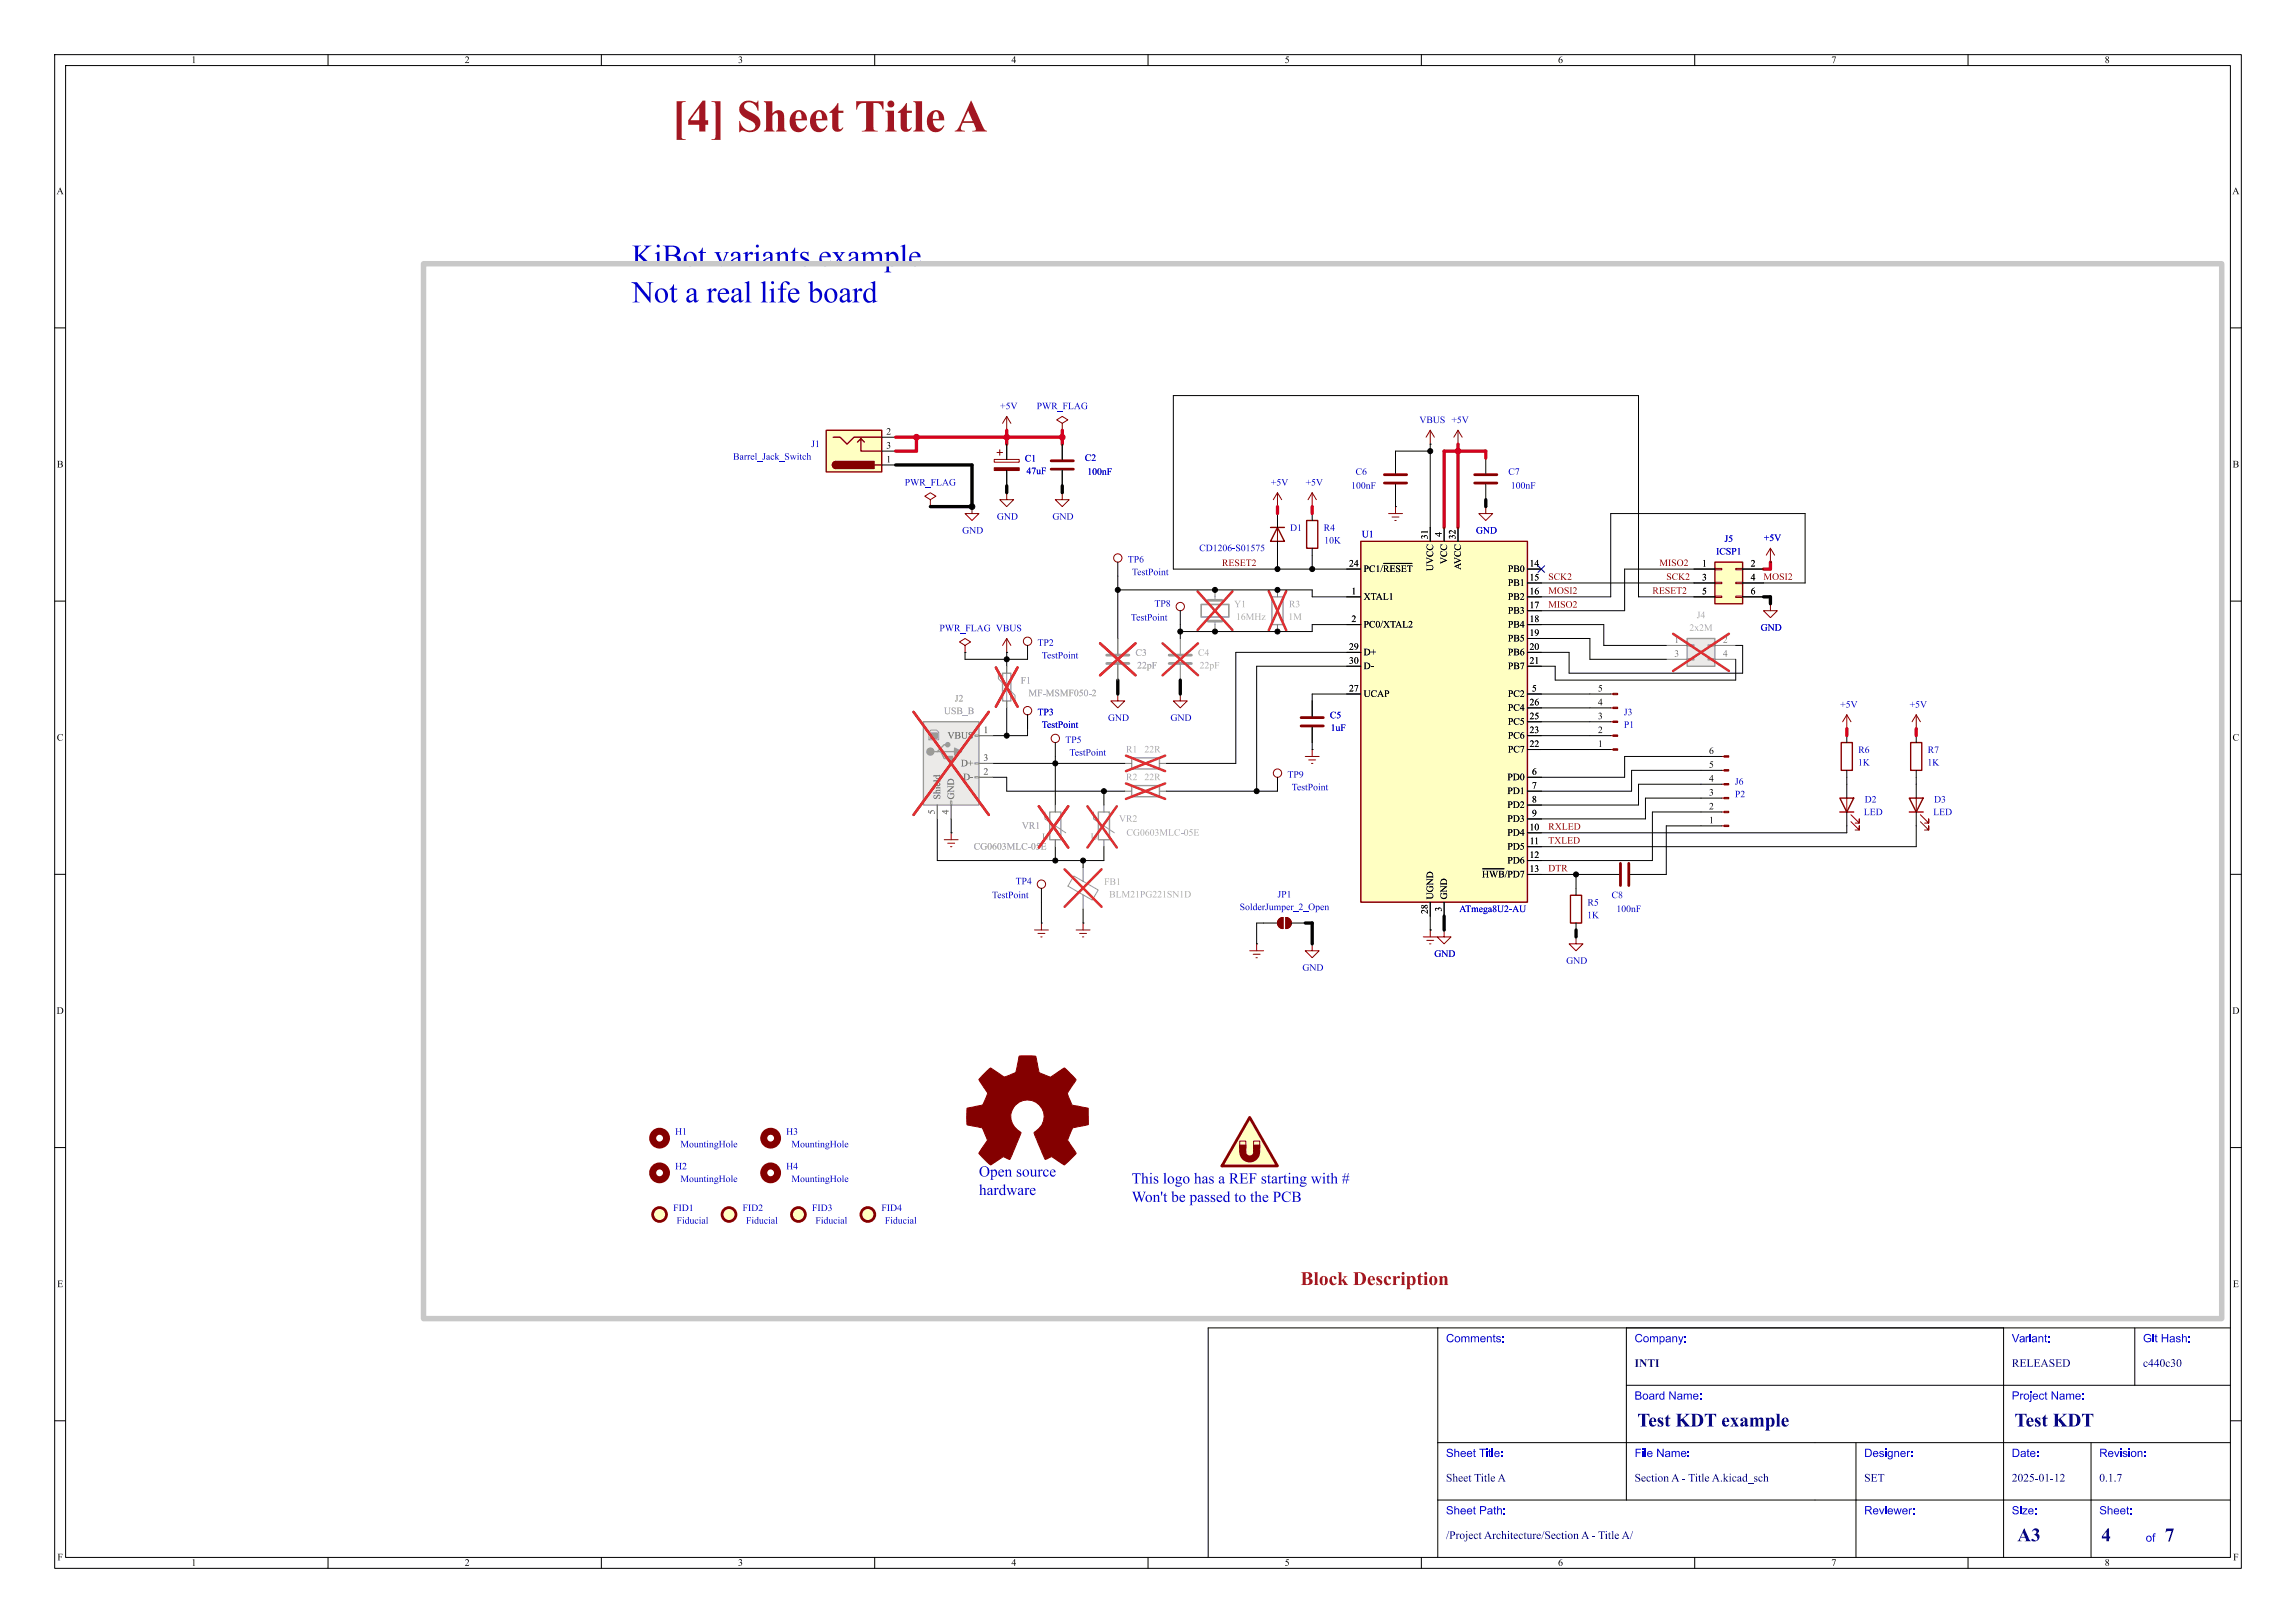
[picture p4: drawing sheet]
<svg xmlns="http://www.w3.org/2000/svg" width="420mm" height="297mm" viewBox="0 0 420 297" stroke-linecap="round" stroke-linejoin="round" font-family="sans-serif">
<defs><g id="words">
<text font-size="8.4" fill="#a21622" x="122.9" y="26.3">[4] SheetTitle A</text>
<g font-size="5.6" fill="#0000c2">
<text x="115.6" y="49.3">KiBot variantsexample</text>
<text x="115.6" y="56">Not areallife board</text>
</g>
<text font-size="3.5" fill="#a21622" x="237.9" y="235.6">BlockDescription</text>
<g font-size="3.5" fill="#00007f">
<text x="299.5" y="261.9">TestKDT example</text>
<text x="368.5" y="261.9">TestKDT</text>
<text x="369" y="282.9">A3</text>
<text x="384.4" y="282.9">4</text>
<text x="396" y="282.9">7</text>
</g>
<g font-size="2.8" fill="#0000c2">
<text x="179.1" y="215.6">Opensource</text>
<text x="179.1" y="219">hardware</text>
<text x="207" y="216.9">ThislogohasaREFstartingwith #</text>
<text x="207" y="220.3">Won'tbepassedto thePCB</text>
</g>
<g font-size="2.1" fill="#00f">
<text x="264.5" y="246.2">Comments:</text>
<text x="299" y="246.2">Company:</text>
<text x="368" y="246.2">Variant:</text>
<text x="392" y="246.2">Git Hash:</text>
<text x="299" y="256.7">Board Name:</text>
<text x="368" y="256.7">Project Name:</text>
<text x="264.5" y="267.2">Sheet Title:</text>
<text x="299" y="267.2">File Name:</text>
<text x="341" y="267.2">Designer:</text>
<text x="368" y="267.2">Date:</text>
<text x="384" y="267.2">Revision:</text>
<text x="264.5" y="277.7">Sheet Path:</text>
<text x="341" y="277.7">Reviewer:</text>
<text x="368" y="277.7">Size:</text>
<text x="384" y="277.7">Sheet:</text>
<text x="392.5" y="282.7">of</text>
</g>
<g font-size="2.1" fill="#00007f">
<text x="299" y="250.7">INTI</text>
<text x="368" y="250.7">RELEASED</text>
<text x="392" y="250.7">c440c30</text>
<text x="264.5" y="271.7">SheetTitle A</text>
<text x="299" y="271.7">SectionA - Title A.kicad_sch</text>
<text x="341" y="271.7">SET</text>
<text x="368" y="271.7">2025-01-12</text>
<text x="384" y="271.7">0.1.7</text>
<text x="264.5" y="282.2">/ProjectArchitecture/SectionA - Title A/</text>
</g>
<g font-size="1.8">
<text x="35" y="12">1</text>
<text x="85" y="12">2</text>
<text x="135" y="12">3</text>
<text x="185" y="12">4</text>
<text x="235" y="12">5</text>
<text x="285" y="12">6</text>
<text x="335" y="12">7</text>
<text x="385" y="12">8</text>
<text x="10.3" y="36">A</text>
<text x="408.3" y="36">A</text>
<text x="162.1" y="82.3">3</text>
<text x="162.1" y="79.8">2</text>
<text x="10.4" y="86">B</text>
<text x="162.1" y="84.8">1</text>
<text x="408.4" y="86">B</text>
<text x="261.4" y="98.7" transform="rotate(-90 261.4 98.7)">31</text>
<text x="263.9" y="98.2" transform="rotate(-90 263.9 98.2)">4</text>
<text x="266.4" y="98.7" transform="rotate(-90 266.4 98.7)">32</text>
<text x="246.8" y="103.9">24</text>
<text x="249.4" y="105.1">PC1/~{RESET}</text>
<text x="262.6" y="104.5" transform="rotate(-90 262.6 104.5)">UVCC</text>
<text x="265.1" y="103.2" transform="rotate(-90 265.1 103.2)">VCC</text>
<text x="267.7" y="104.3" transform="rotate(-90 267.7 104.3)">AVCC</text>
<text x="275.8" y="105.1">PB0</text>
<text x="275.8" y="107.7">PB1</text>
<text x="279.8" y="103.9">14</text>
<text x="279.8" y="106.4">15</text>
<text x="311.3" y="103.9">1</text>
<text x="311.3" y="106.4">3</text>
<text x="320.2" y="103.9">2</text>
<text x="320.2" y="106.4">4</text>
<text x="247.2" y="109">1</text>
<text x="249.4" y="110.2">XTAL1</text>
<text x="275.8" y="110.2">PB2</text>
<text x="275.8" y="112.7">PB3</text>
<text x="279.8" y="109">16</text>
<text x="279.8" y="111.5">17</text>
<text x="311.3" y="109">5</text>
<text x="320.2" y="109">6</text>
<text x="246.8" y="119.1">29</text>
<text x="247.2" y="114">2</text>
<text x="249.4" y="115.3">PC0/XTAL2</text>
<text x="275.8" y="115.3">PB4</text>
<text x="275.8" y="117.8">PB5</text>
<text x="279.8" y="114">18</text>
<text x="279.8" y="116.6">19</text>
<text x="279.8" y="119.1">20</text>
<text x="246.8" y="121.7">30</text>
<text x="249.4" y="120.4">D+</text>
<text x="249.4" y="122.9">D-</text>
<text x="275.8" y="120.4">PB6</text>
<text x="275.8" y="122.9">PB7</text>
<text x="279.8" y="121.7">21</text>
<text x="246.8" y="126.7">27</text>
<text x="249.4" y="128">UCAP</text>
<text x="275.8" y="128">PC2</text>
<text x="275.8" y="130.5">PC4</text>
<text x="279.8" y="129.3">26</text>
<text x="279.8" y="131.8">25</text>
<text x="280.2" y="126.7">5</text>
<text x="292.3" y="131.8">3</text>
<text x="292.3" y="129.3">4</text>
<text x="292.3" y="126.7">5</text>
<text x="10.4" y="136">C</text>
<text x="275.8" y="133.1">PC5</text>
<text x="275.8" y="135.6">PC6</text>
<text x="279.8" y="134.4">23</text>
<text x="279.8" y="136.9">22</text>
<text x="292.3" y="136.9">1</text>
<text x="292.3" y="134.4">2</text>
<text x="408.4" y="136">C</text>
<text x="275.7" y="143.2">PD0</text>
<text x="275.8" y="138.1">PC7</text>
<text x="280.2" y="142">6</text>
<text x="312.6" y="143.3">4</text>
<text x="312.6" y="140.7">5</text>
<text x="312.6" y="138.2">6</text>
<text x="275.7" y="145.8">PD1</text>
<text x="275.7" y="148.3">PD2</text>
<text x="280.2" y="144.5">7</text>
<text x="280.2" y="147.1">8</text>
<text x="280.2" y="149.6">9</text>
<text x="312.6" y="148.3">2</text>
<text x="312.6" y="145.8">3</text>
<text x="275.7" y="150.8">PD3</text>
<text x="275.7" y="153.4">PD4</text>
<text x="275.7" y="155.9">PD5</text>
<text x="279.8" y="152.1">10</text>
<text x="279.8" y="154.7">11</text>
<text x="312.6" y="150.9">1</text>
<text x="271.1" y="161">~{HWB}/PD7</text>
<text x="275.7" y="158.5">PD6</text>
<text x="279.8" y="157.2">12</text>
<text x="279.8" y="159.8">13</text>
<text x="261.4" y="167.3" transform="rotate(-90 261.4 167.3)">28</text>
<text x="262.6" y="164.6" transform="rotate(-90 262.6 164.6)">UGND</text>
<text x="263.9" y="166.8" transform="rotate(-90 263.9 166.8)">3</text>
<text x="265.1" y="164.6" transform="rotate(-90 265.1 164.6)">GND</text>
<text x="10.3" y="186">D</text>
<text x="408.3" y="186">D</text>
<text x="10.4" y="236">E</text>
<text x="408.4" y="236">E</text>
<text x="10.5" y="286">F</text>
<text x="35" y="287">1</text>
<text x="85" y="287">2</text>
<text x="135" y="287">3</text>
<text x="185" y="287">4</text>
<text x="235" y="287">5</text>
<text x="285" y="287">6</text>
<text x="335" y="287">7</text>
<text x="385" y="287">8</text>
<text x="408.5" y="286">F</text>
</g>
<g font-size="1.8" fill="#0000c2">
<text x="182.9" y="75.3">+5V</text>
<text x="189.6" y="75.3">PWR_FLAG</text>
<text x="259.6" y="77.9">VBUS +5V</text>
<text x="148.4" y="82.3">J1</text>
<text x="134.1" y="84.6">Barrel_Jack_Switch</text>
<text x="165.5" y="89.3">PWR_FLAG</text>
<text x="187.5" y="84.9">C1</text>
<text x="187.8" y="87.2">47uF</text>
<text x="198.4" y="84.8">C2</text>
<text x="198.9" y="87.3">100nF</text>
<text x="232.5" y="89.3">+5V</text>
<text x="238.8" y="89.3">+5V</text>
<text x="247.2" y="89.9">100nF</text>
<text x="248" y="87.3">C6</text>
<text x="275.9" y="87.3">C7</text>
<text x="276.4" y="89.9">100nF</text>
<text x="182.4" y="95.6">GND</text>
<text x="192.5" y="95.6">GND</text>
<text x="176" y="98.1">GND</text>
<text x="219.4" y="101.3">CD1206-S01575</text>
<text x="236" y="97.6">D1</text>
<text x="242.1" y="97.6">R4</text>
<text x="242.2" y="99.9">10K</text>
<text x="249.1" y="98.8">U1</text>
<text x="270" y="98.1">GND</text>
<text x="313.9" y="101.9">ICSP1</text>
<text x="315.4" y="99.6">J5</text>
<text x="322.6" y="99.5">+5V</text>
<text x="206.3" y="103.4">TP6</text>
<text x="207.1" y="105.7">TestPoint</text>
<text x="211.2" y="111.5">TP8</text>
<text x="171.8" y="116">PWR_FLAG VBUS</text>
<text x="189.8" y="118.6">TP2</text>
<text x="206.9" y="114">TestPoint</text>
<text x="322.1" y="115.9">GND</text>
<text x="190.6" y="121">TestPoint</text>
<text x="189.8" y="131.3">TP3</text>
<text x="243.3" y="131.9">C5</text>
<text x="297" y="131.3">J3</text>
<text x="336.6" y="129.9">+5V</text>
<text x="349.3" y="129.9">+5V</text>
<text x="190.6" y="133.7">TestPoint</text>
<text x="194.9" y="136.4">TP5</text>
<text x="202.7" y="132.4">GND</text>
<text x="214.1" y="132.4">GND</text>
<text x="243.4" y="134.2">1uF</text>
<text x="297" y="133.7">P1</text>
<text x="195.6" y="138.7">TestPoint</text>
<text x="235.5" y="142.8">TP9</text>
<text x="339.9" y="140.6">1K</text>
<text x="339.9" y="138.2">R6</text>
<text x="352.6" y="140.6">1K</text>
<text x="352.6" y="138.2">R7</text>
<text x="236.3" y="145.1">TestPoint</text>
<text x="317.4" y="144">J6</text>
<text x="317.4" y="146.4">P2</text>
<text x="340.9" y="149.6">LED</text>
<text x="341.1" y="147.3">D2</text>
<text x="353.6" y="149.6">LED</text>
<text x="353.8" y="147.3">D3</text>
<text x="181.5" y="164.8">TestPoint</text>
<text x="185.8" y="162.3">TP4</text>
<text x="226.8" y="167">SolderJumper_2_Open</text>
<text x="233.7" y="164.7">JP1</text>
<text x="266.9" y="167.4">ATmega8U2-AU</text>
<text x="290.4" y="166.2">R5</text>
<text x="294.8" y="164.8">C8</text>
<text x="295.7" y="167.4">100nF</text>
<text x="290.3" y="168.5">1K</text>
<text x="238.2" y="178.1">GND</text>
<text x="262.4" y="175.6">GND</text>
<text x="286.5" y="176.8">GND</text>
<text x="123.5" y="208.1">H1</text>
<text x="143.8" y="208.1">H3</text>
<text x="123.5" y="214.4">H2</text>
<text x="124.4" y="210.4">MountingHole</text>
<text x="143.8" y="214.4">H4</text>
<text x="144.8" y="210.4">MountingHole</text>
<text x="124.4" y="216.8">MountingHole</text>
<text x="144.8" y="216.8">MountingHole</text>
<text x="123.1" y="222.1">FID1</text>
<text x="123.8" y="224.4">Fiducial</text>
<text x="135.8" y="222.1">FID2</text>
<text x="136.5" y="224.4">Fiducial</text>
<text x="148.5" y="222.1">FID3</text>
<text x="149.2" y="224.4">Fiducial</text>
<text x="161.2" y="222.1">FID4</text>
<text x="161.9" y="224.4">Fiducial</text>
</g>
<g font-size="1.8" fill="#840000">
<text x="223.5" y="103.8">RESET2</text>
<text x="283.2" y="106.3">SCK2</text>
<text x="303.5" y="103.8">MISO2</text>
<text x="304.8" y="106.3">SCK2</text>
<text x="322.6" y="106.3">MOSI2</text>
<text x="283.2" y="108.9">MOSI2</text>
<text x="283.2" y="111.4">MISO2</text>
<text x="302.3" y="108.9">RESET2</text>
<text x="283.2" y="152.1">RXLED</text>
<text x="283.2" y="154.6">TXLED</text>
<text x="283.2" y="159.7">DTR</text>
</g>
<g font-size="1.8" fill="#abaaa8">
<text x="225.8" y="111.6">Y1</text>
<text x="226.1" y="113.9">16MHz</text>
<text x="235.7" y="113.9">1M</text>
<text x="235.8" y="111.6">R3</text>
<text x="310.4" y="113.6">J4</text>
<text x="309" y="115.9">2x2M</text>
<text x="186.7" y="125.5">F1</text>
<text x="207.7" y="120.5">C3</text>
<text x="208" y="122.8">22pF</text>
<text x="219.1" y="120.5">C4</text>
<text x="219.4" y="122.8">22pF</text>
<text x="172.7" y="131.1">USB_B</text>
<text x="174.6" y="128.8">J2</text>
<text x="188.1" y="127.9">MF-MSMF050-2</text>
<text x="206" y="143.2">R2</text>
<text x="206" y="138.1">R1</text>
<text x="209.3" y="143.2">22R</text>
<text x="209.3" y="138.1">22R</text>
<text x="178.1" y="155.9">CG0603MLC-05E</text>
<text x="186.9" y="152.1">VR1</text>
<text x="204.7" y="150.8">VR2</text>
<text x="206.1" y="153.4">CG0603MLC-05E</text>
<text x="202" y="162.4">FB1</text>
<text x="202.9" y="164.7">BLM21PG221SN1D</text>
</g>
<g font-size="1.8" fill="#7a7a77">
<text x="306.3" y="117.9">1</text>
<text x="315.2" y="117.9">2</text>
<text x="306.3" y="120.4">3</text>
<text x="315.2" y="120.4">4</text>
<text x="173.3" y="135.6">VBUS</text>
<text x="179.9" y="134.4">1</text>
<text x="175.8" y="140.7">D+</text>
<text x="176.2" y="143.2">D-</text>
<text x="179.9" y="139.4">3</text>
<text x="179.9" y="142">2</text>
<text x="171.2" y="149" transform="rotate(-90 171.2 149)">5</text>
<text x="172.4" y="146.3" transform="rotate(-90 172.4 146.3)">Shield</text>
<text x="173.7" y="149" transform="rotate(-90 173.7 149)">4</text>
<text x="175" y="146.3" transform="rotate(-90 175 146.3)">GND</text>
</g>
<g font-size="1.8" fill="#9c9b98">
<text x="190.6" y="154.1">U</text>
<text x="199.5" y="154.1">U</text>
</g>
</g></defs>
<g fill="none" stroke="#000" stroke-width=".18">
<path d="M10 10h400v277h-400zM12 12h396v273h-396zM60 10v2M110 10v2M160 10v2M210 10v2M260 10v2M310 10v2M360 10v2M10 60h2M408 60h2M177.8 92.7h.1"/>
<path d="M184.1 90.2h.1M194.3 90.2h.1M10 110h2M176.5 119.4h.1M204.5 102.9v2.5M215.9 111.8v2.5M408 110h2M193 135.9v2.5M204.5 127h.1M215.9 127h.1M10 160h2M408 160h2"/>
<path d="M198.1 168.9h.1M229.9 172.7h.1M10 210h2M408 210h2M263 243v42M297.5 253.5h110.5M297.5 243v31.5M366.5 243v42M390.5 243v10.5M408 243h-187v42M10 260h2M263 274.5h145"/>
<path d="M263 264h145M339.5 264v21M382.5 264v21M408 260h2M60 285v2M110 285v2M160 285v2M210 285v2M260 285v2M310 285v2M360 285v2"/>
</g>
<path d="M202.4 119.9h4.1M213.9 119.9h4M221 109.9h2.5M221 113.7h2.5M202.4 121.4h4.1M213.9 121.4h4" fill="none" stroke="#9c9b98" stroke-width=".51"/>
<g fill="none" stroke="#7a7a77" stroke-width=".18">
<path d="M204.5 116.8v2.8M215.9 116.8v2.8M222.2 108v1.2M222.2 114.3v1.3M204.5 121.7v2.8M205.7 139.7h1.3M212.1 139.7h1.3M215.9 121.7v2.8M198.1 158.8v2.5M201.9 147.3v1.3M201.9 153.7v1.2M205.7 144.8h1.3"/>
<path d="M212.1 144.8h1.3M198.1 163.8v2.6"/>
</g>
<g fill="none" stroke="#e12e31" stroke-width=".46">
<path d="M201.2 117.7l6.5 5.9M207.7 117.7l-6.5 5.9M212.7 117.7l6.4 5.9M219.1 108.2l6.3 7.1M219.1 117.7l-6.4 5.9M225.4 108.2l-6.3 7.1M206 138.3l7.1 2.8M213.1 138.3l-7.1 2.8M194.7 159.1l6.8 6.8M198.9 147.5l5.4 7.6M201.5 159.1l-6.8 6.8M204.3 147.5l-5.4 7.6"/>
<path d="M206 143.4l7.1 2.8M213.1 143.4l-7.1 2.8"/>
</g>
<g fill="none" stroke="#840000" stroke-width=".18">
<path d="M177.8 92.7v1.3h1.3l-1.3 1.3-1.3-1.3h1.3M184.1 90.2v1.2h1.3l-1.3 1.3-1.2-1.3h1.2M194.3 90.2v1.2h1.3l-1.3 1.3-1.3-1.3h1.3M176.5 118.1l1-.6-1-.7-1 .7 1 .6v1.3M204.5 127v1.3h1.2l-1.2 1.2-1.3-1.2h1.3M215.9 127v1.3h1.3l-1.3 1.2-1.3-1.2h1.3M196.8 170.2h2.6M197.5 170.8h1.3M198 171.5h.2M198.1 168.9v1.3M228.6 174h2.5M229.2 174.6h1.3"/>
<path d="M229.7 175.3h.3M229.9 172.7v1.3"/>
<circle cx="204.5" cy="102.1" r=".76"/>
<circle cx="215.9" cy="111" r=".76"/>
<circle cx="193" cy="135.1" r=".76"/>
</g>
<path d="M222.2 109.2v.7M222.2 113.7v.6M200 148.6v1.3l3.8 2.5M196.4 160.3l4.5 2.6-1.1 1.8-4.4-2.5zM198.1 161.3h.1M198.1 163.8h.1" fill="none" stroke="#9c9b98" stroke-width=".18"/>
<path d="M219.7 110.6h5.1v2.3h-5.1z" fill="none" stroke="#9c9b98" stroke-width=".3"/>
<path d="M207 138.7h5.1v2h-5.1zM200.9 148.6h2v5.1h-2zM207 143.8h5.1v2h-5.1z" fill="none" stroke="#9c9b98" stroke-width=".25"/>
<g fill="#ffffc2">
<path d="M228.6 204.5l5.1 8.9h-10.2z"/>
<path d="M226.8 208.8h1.1v1.3h-1.1z"/>
<path d="M229.3 208.8h1.1v1.3h-1.1z"/>
</g>
<g fill="none" stroke="#840000" stroke-width=".51">
<path d="M228.6 204.5l5.1 8.9h-10.2z"/>
<circle cx="146" cy="222.2" r="1.27"/>
</g>
<path d="M233.7 90.2l-.8 1.2M233.7 90.2l.7 1.2M233.7 90.2v2.5M226.8 208.8h1.1v1.3h-1.1zM229.3 208.8h1.1v1.3h-1.1z" fill="none" stroke="#840000" stroke-width=".18"/>
<g fill="#840000" stroke="#840000" stroke-width=".18">
<path d="M226.8 209.6h1.1v1.2h-1.1z"/>
<path d="M229.3 209.6h1.1v1.2h-1.1z"/>
</g>
<g fill="none" stroke="#840000" stroke-width="1.3">
<path d="M227.3 210.8a1.27 1.27 0 0 0 1.3 1.3 1.27 1.27 0 0 0 1.3-1.3"/>
<circle cx="141" cy="208.3" r="1.27"/>
</g>
<circle cx="146" cy="222.2" r="1.27" fill="#ffffc2" stroke="#ffffc2" stroke-width=".18"/>
<path d="M233.7 92.7h.1" fill="none" stroke="#000" stroke-width=".18"/>
<path d="M168.9 132.1h10.2v15.2h-10.2z" fill="#ebeae8"/>
<path d="M168.9 132.1h10.2v15.2h-10.2zM171.4 137.5h.7l.6 1.3h1.3M172.1 137.5h2.5M173.4 136.3h-.7l-1.3 1.2h-.6M183.4 123.2h1.5v5.1h-1.5zM192 148.6h2.1v5.1h-2.1z" fill="none" stroke="#9c9b98" stroke-width=".25"/>
<path d="M169.9 134l.4-.4h1l.4 .4v1.4h-1.8zM178.3 134.5h.8v.2h-.8zM178.3 139.6h.8v.2h-.8zM182.6 123.2v1l3.1 3.1v1M184.1 123.2v5.1M173.9 146.6h.2v.7h-.2zM178.3 142.1h.8v.3h-.8zM191.1 148.6v1.3l3.8 2.5" fill="none" stroke="#9c9b98" stroke-width=".18"/>
<path d="M170.2 134.1h1.2v1h-1.2z" fill="#9c9b98" stroke="#9c9b98" stroke-width=".18"/>
<g fill="#9c9b98" stroke="#9c9b98" stroke-width=".25">
<path d="M173.5 138.4h.7v.8h-.7z"/>
<path d="M174.6 136.9l1.3 .6-1.3 .7z"/>
<circle cx="170.2" cy="137.5" r=".63"/>
<circle cx="173.4" cy="136.3" r=".38"/>
</g>
<path d="M179.1 134.6h2.5M179.1 139.7h2.5M184.1 121.9v1.3M184.1 128.3v1.2M171.4 147.3v2.6M174 147.3v2.6M179.1 142.2h2.5M193 147.3v1.3M193 153.7v1.2" fill="none" stroke="#7a7a77" stroke-width=".18"/>
<path d="M167.1 130.3l13.8 18.8M180.9 130.3l-13.8 18.8M182.2 122.1l3.9 7.2M186.1 122.1l-3.9 7.2M190 147.5l5.4 7.6M195.4 147.5l-5.4 7.6" fill="none" stroke="#e12e31" stroke-width=".46"/>
<g fill="#840000" stroke="#840000" stroke-width=".18">
<path d="M179.7 196.8l1.5-1.4 2.5 1.7 .5-.2 1.6-.7 .6-2.9h2.9a.92 .92 0 0 1 .4 1l.4 2 2.1 .8 2.4-1.6a.97 .97 0 0 1 .8 .6l1.4 1.5-1.5 2.4-.1 .2 .3 .6 .6 1.4 3 .6v3l-2.9 .6-.9 2.3 1.5 2.3-1.4 1.6a.81 .81 0 0 1-.8 .5l-2.2-1.4-1.2 .4-2.1-4.8a3.1 3.1 0 0 0 1.8-3.5 3.1 3.1 0 0 0-2.9-2.5 3.1 3.1 0 0 0-3.1 2.4 3.1 3.1 0 0 0 1.8 3.5l.1 .1-2.1 4.9-1-.5a.8 .8 0 0 0-.8 .4l-1.7 1.1-2.1-2a.93 .93 0 0 1 .4-.9l1.1-1.6-.8-2.1a.87 .87 0 0 0-.9-.4l-2-.4v-2.9a.87 .87 0 0 1 .9-.3l2-.4 .8-2-1.6-2.6z"/>
<path d="M181.9 85.6h4.5v.5h-4.5z"/>
<path d="M315.4 151h.8v.3h-.8z"/>
<path d="M315.4 148.5h.8v.2h-.8z"/>
<path d="M315.4 145.9h.8v.3h-.8z"/>
<path d="M315.4 143.4h.8v.2h-.8z"/>
<path d="M315.4 140.8h.8v.3h-.8z"/>
<path d="M315.4 138.3h.8v.3h-.8z"/>
</g>
<g fill="none" stroke="#840000" stroke-width=".18">
<path d="M184.1 76.2l-.7 1.3M184.1 76.2l.8 1.3M184.1 76.2v2.5M194.3 77.5l1-.7-1-.6-1 .6 1 .7v1.2M181.9 84.1h4.5v.5h-4.5zM182.4 82.8h1M182.9 82.3v1M233.7 96.5v2.6M254 94h2.5M254.6 94.6h1.3M255.1 95.3h.3M255.3 92.7v1.3"/>
<path d="M271.8 92.7v1.3h1.2l-1.2 1.3-1.3-1.3h1.3M184.1 116.8v2.6M184.1 116.8l-.7 1.3M184.1 116.8l.8 1.3M323.8 110.5v1.3h1.3l-1.3 1.2-1.2-1.2h1.2M323.8 100.3l-.7 1.3M323.8 100.3l.8 1.3M323.8 100.3v2.6M315 138.4h.4M350.5 130.8l-.7 1.3M350.5 130.8l.8 1.3M350.5 130.8v2.6"/>
<path d="M172.7 153.7h2.6M173.4 154.3h1.2M173.9 154.9h.2M174 152.4v1.3M315 151.1h.4M315 148.6h.4M315 146.1h.4M315 143.5h.4M315 141h.4M337.8 146.1v2.5M338.6 150.4l1.5 1.5v-.8v.8h-.8M338.6 149.1l1.5 1.5v-.7v.7h-.8"/>
<path d="M189.2 170.2h2.6M189.9 170.8h1.2M190.4 171.5h.2M190.5 168.9v1.3M288.3 171.5v1.2h1.3l-1.3 1.3-1.3-1.3h1.3"/>
<circle cx="188" cy="117.3" r=".76"/>
<circle cx="188" cy="130" r=".76"/>
<circle cx="190.5" cy="161.8" r=".76"/>
</g>
<g fill="none" stroke="#000" stroke-width=".18">
<path d="M184.1 78.7h.1M194.3 78.7h.1M184.1 81.3v2.8M184.1 86.1v2.8M194.3 81.3v2.8M194.3 86.1v2.8M233.7 94v2.5M233.7 99.1v2.5M240 94v1.3M255.3 92.7h.1M255.3 83.8v2.8M255.3 88.6v2.8"/>
<path d="M271.8 92.7h.1M271.8 83.8v2.8M271.8 88.6v2.8M184.1 119.4h.1M188 118.1v2.6M240 100.3v1.3M323.8 102.9h.1M323.8 110.5h.1M188 130.8v2.6M311.1 138.4h3.9M337.8 134.6v1.3M350.5 133.4h.1"/>
<path d="M174 152.4h.1M311.1 151.1h3.9M311.1 148.6h3.9M311.1 146.1h3.9M311.1 143.5h3.9M311.1 141h3.9M337.8 141v1.2M337.8 143.5v2.6M337.8 148.6v2.5M190.5 168.9h.1M190.5 162.6v2.5M288.3 171.5h.1"/>
</g>
<g fill="none" stroke="#840000" stroke-width=".51">
<path d="M192.3 84.3h4M192.3 85.9h4M253.2 86.9h4.1M253.2 88.4h4.1M269.7 86.9h4.1M269.7 88.4h4.1"/>
<circle cx="120.6" cy="222.2" r="1.27"/>
</g>
<g fill="none" stroke="#840000" stroke-width="1.3">
<circle cx="120.6" cy="214.6" r="1.27"/>
<circle cx="141" cy="214.6" r="1.27"/>
</g>
<path d="M232.4 96.5h2.5M233.7 96.5l1.2 2.6h-2.5zM239 95.3h2v5h-2zM336.8 135.9h2v5.1h-2zM336.5 146.1h2.6l-1.3 2.5zM336.5 148.6h2.6" fill="none" stroke="#840000" stroke-width=".25"/>
<circle cx="120.6" cy="222.2" r="1.27" fill="#ffffc2" stroke="#ffffc2" stroke-width=".18"/>
<path d="M313.7 102.9h5.1v7.6h-5.1z" fill="#ffffc2"/>
<path d="M313.7 102.9h5.1v7.6h-5.1z" fill="none" stroke="#840000" stroke-width=".25"/>
<path d="M313.7 104h1.3v.3h-1.3zM313.7 106.6h1.3v.2h-1.3zM313.7 109.1h1.3v.2h-1.3zM317.5 104h1.3v.3h-1.3zM317.5 106.6h1.3v.2h-1.3zM317.5 109.1h1.3v.2h-1.3z" fill="none" stroke="#840000" stroke-width=".18"/>
<path d="M309.9 104.1h3.8M309.9 106.7h3.8M309.9 109.2h3.8M318.8 104.1h3.8M318.8 106.7h3.8M318.8 109.2h3.8" fill="none" stroke="#000" stroke-width=".18"/>
<path d="M308.6 116.8h5.1v5.1h-5.1z" fill="#ebeae8"/>
<path d="M308.6 116.8h5.1v5.1h-5.1z" fill="none" stroke="#9c9b98" stroke-width=".25"/>
<path d="M308.6 118h1.3v.2h-1.3zM312.4 118h1.3v.2h-1.3zM308.6 120.5h1.3v.3h-1.3zM312.4 120.5h1.3v.3h-1.3z" fill="none" stroke="#9c9b98" stroke-width=".18"/>
<path d="M304.8 118.1h3.8M313.7 118.1h3.8M304.8 120.7h3.8M313.7 120.7h3.8" fill="none" stroke="#7a7a77" stroke-width=".18"/>
<path d="M306 116l10.3 6.8M316.3 116l-10.3 6.8" fill="none" stroke="#e12e31" stroke-width=".46"/>
<g fill="none" stroke="#840000" stroke-width=".18">
<path d="M238.8 138.4h2.5M239.4 139.1h1.3M239.9 139.7h.3M240 137.2v1.2M260.3 171.5h2.6M261 172.1h1.3M261.5 172.7h.2M261.6 170.2v1.3"/>
<circle cx="233.7" cy="141.5" r=".76"/>
</g>
<path d="M240 137.2h.1M240 128.3v2.8M240 133.1v2.8M233.7 142.2v2.6M261.6 170.2h.1M288.3 162.6v1.2M288.3 168.9v1.3" fill="none" stroke="#000" stroke-width=".18"/>
<path d="M238 131.3h4.1M238 132.8h4.1" fill="none" stroke="#840000" stroke-width=".51"/>
<path d="M287.3 163.8h2v5.1h-2z" fill="none" stroke="#840000" stroke-width=".25"/>
<path d="M248.9 99.1h30.5v66h-30.5z" fill="#ffffc2"/>
<path d="M248.9 99.1h30.5v66h-30.5z" fill="none" stroke="#840000" stroke-width=".25"/>
<path d="M170.2 92.7h.1M264.2 96.5v2.6M246.4 109.2h2.5M246.4 114.3h2.5M253.1 103.1h5.2M279.4 127h2.5M271.2 159h3.9M279.4 142.2h2.5M279.4 144.8h2.5M279.4 147.3h2.5M279.4 149.9h2.5M264.2 165.1v2.5" fill="none" stroke="#000" stroke-width=".18"/>
<circle cx="120.6" cy="208.3" r="1.27" fill="none" stroke="#840000" stroke-width="1.3"/>
<path d="M170.2 91.4l1-.6-1-.6-1 .6 1 .6v1.3" fill="none" stroke="#840000" stroke-width=".18"/>
<path d="M151.1 78.7h10.2v7.7h-10.2z" fill="#ffffc2"/>
<path d="M151.1 78.7h10.2v7.7h-10.2zM152.4 80h1.3l1.2 1.3 1.3-1.3h5.1M152.9 84.5a.64 .64 0 0 0-.6 .6 .64 .64 0 0 0 .6 .6M156.8 80.9l.7-.6v2.3h3.8M157.5 80.3l.6 .6M160 85.1h1.3M349.5 135.9h2v5.1h-2zM349.2 146.1h2.6l-1.3 2.5zM349.2 148.6h2.6" fill="none" stroke="#840000" stroke-width=".25"/>
<g fill="#840000" stroke="#840000" stroke-width=".25">
<path d="M152.5 84.6l.4-.1v1.2a.63 .63 0 0 1-.6-.4 .63 .63 0 0 1 .2-.7z"/>
<path d="M152.9 84.5h7v1.2h-7z"/>
</g>
<g fill="none" stroke="#000" stroke-width=".18">
<path d="M161.3 85.1h2.5M161.3 82.6h2.5M161.3 80h2.5M184.1 81.3v2.8M184.1 86.1v2.8M194.3 81.3v2.8M194.3 86.1v2.8M240 92.7h.1M255.3 91.4v1.3M261.6 81.3h.1M261.6 82.6h-6.3v1.2M261.6 81.3v15.2"/>
<path d="M264.2 96.5v2.6M266.7 81.3h.1M271.8 92.7h.1M176.5 119.4v1.3h11.5M184.1 119.4v2.5M204.5 108h35.5v1.2h8.9M204.5 105.4v11.4M215.9 114.3v2.5M233.7 101.6v2.5M240 101.6v2.5M246.4 104.1h-31.8v-31.7h85.1v36.8h14M246.4 119.4h-20.3v20.3h-12.7"/>
<path d="M248.9 114.3h-8.9v1.3h-24.1M253.1 103.1h5.2M281.9 116.8h8.9v3.9h14M281.9 114.3h11.5v3.8h11.4M281.9 106.7h31.8M313.7 104.1h-16.5v7.7h-15.3M317.5 118.1h1.3v5.1h-31.8v-3.8h-5.1M318.8 104.1h3.8M318.8 106.7h11.4v-12.7h-35.6v15.2h-12.7M318.8 109.2h3.8M323.8 102.9h.1M323.8 110.5h.1"/>
<path d="M181.6 139.7h24.1M184.1 129.5v5.1M188 130.8v3.8h-6.4M193 138.4v8.9M240 133.1v4.1M246.4 127h-6.4v4.1M246.4 121.9h-16.5v22.9M279.4 127h15.2M281.9 137.2h12.7M281.9 134.6h12.7M281.9 132.1h12.7M281.9 129.5h12.7"/>
<path d="M311.1 138.4h-13.9v3.8h-17.8M317.5 120.7v3.8h-33v-2.6h-2.6M337.8 133.4h.1M350.5 134.6v1.3M171.4 149.9v7.6h30.5v-2.6M174 149.9v2.5M181.6 142.2h2.5v2.6h21.6M193 154.9v2.6M198.1 157.5v1.3M201.9 144.8v2.5M213.4 144.8h20.3M271.2 159h3.9"/>
<path d="M311.1 151.1h-6.3v8.9h-6.6M311.1 143.5h-11.4v3.8h-20.3M311.1 141h-12.7v3.8h-19M311.1 148.6h-8.8v8.9h-20.4M311.1 146.1h-10.1v3.8h-21.6M337.8 142.2v1.3M337.8 151.1v1.3h-55.9M350.5 141v5.1M350.5 148.6v6.3h-68.6M190.5 165.1v3.8M198.1 166.4v2.5M233.7 168.9h-3.8v3.8"/>
<path d="M236.2 168.9h2.6M240 172.7h.1M261.6 170.2h.1M261.6 167.6v2.6M264.2 170.2h.1M264.2 165.1v2.5M281.9 160h14.3M288.3 160v2.6"/>
</g>
<g fill="#ffffc2" stroke="#ffffc2" stroke-width=".18">
<circle cx="133.3" cy="222.2" r="1.27"/>
<circle cx="158.7" cy="222.2" r="1.27"/>
</g>
<g fill="none" stroke="#840000" stroke-width=".51">
<path d="M296.4 158v4.1M297.9 158v4.1"/>
<circle cx="133.3" cy="222.2" r="1.27"/>
<circle cx="158.7" cy="222.2" r="1.27"/>
</g>
<g fill="none" stroke="#840000" stroke-width=".18">
<path d="M261.6 78.7l-.7 1.3M261.6 78.7l.8 1.3M261.6 78.7v2.6M266.7 78.7l-.8 1.3M266.7 78.7l.8 1.3M266.7 78.7v2.6M240 90.2l-.7 1.2M240 90.2l.8 1.2M240 90.2v2.5M294.6 137.2h.4M294.6 134.6h.4M294.6 132.1h.4"/>
<path d="M294.6 129.5h.4M294.6 127h.4M337.8 130.8l-.7 1.3M337.8 130.8l.8 1.3M337.8 130.8v2.6M350.5 146.1v2.5M351.3 150.4l1.5 1.5v-.8v.8h-.8M351.3 149.1l1.5 1.5v-.7v.7h-.8M234 168.2l.7-.3v2a1.02 1.02 0 0 1-.9-.6 1.02 1.02 0 0 1 .2-1.1zM235.2 167.9a1.02 1.02 0 0 1 1 1 1.02 1.02 0 0 1-1 1zM240 172.7v1.3h1.3l-1.3 1.3-1.2-1.3h1.2M264.2 170.2v1.3h1.2l-1.2 1.2-1.3-1.2h1.3"/>
</g>
<g fill="#840000" stroke="#840000" stroke-width=".18">
<path d="M234 168.2l.7-.3v2a1.02 1.02 0 0 1-.9-.6 1.02 1.02 0 0 1 .2-1.1z"/>
<path d="M235.2 167.9a1.02 1.02 0 0 1 1 1 1.02 1.02 0 0 1-1 1z"/>
<path d="M295 137h.9v.3h-.9z"/>
<path d="M295 134.5h.9v.2h-.9z"/>
<path d="M295 132h.9v.2h-.9z"/>
<path d="M295 129.4h.9v.3h-.9z"/>
<path d="M295 126.9h.9v.2h-.9z"/>
</g>
<path d="M232.7 109.2h2v5.1h-2z" fill="none" stroke="#9c9b98" stroke-width=".25"/>
<g fill="none" stroke="#7a7a77" stroke-width=".18">
<path d="M204.5 116.8v2.8M233.7 108v1.2M233.7 114.3v1.3M179.1 134.6h2.5M179.1 139.7h2.5M184.1 121.9v1.3M184.1 128.3v1.2M204.5 121.7v2.8M171.4 147.3v2.6M174 147.3v2.6M179.1 142.2h2.5M193 147.3v1.3"/>
<path d="M193 153.7v1.2"/>
</g>
<path d="M201.2 117.7l6.5 5.9M207.7 117.7l-6.5 5.9M232.1 108.2l3.2 7.1M235.3 108.2l-3.2 7.1M167.1 130.3l13.8 18.8M180.9 130.3l-13.8 18.8M182.2 122.1l3.9 7.2M186.1 122.1l-3.9 7.2M190 147.5l5.4 7.6M195.4 147.5l-5.4 7.6" fill="none" stroke="#e12e31" stroke-width=".46"/>
<path d="M163.8 85.1h14v7.6h-7.6M184.1 88.9v1.3M194.3 88.9v1.3M271.8 91.4v1.3M322.6 109.2h1.2v1.3M204.5 124.5v2.5M215.9 124.5v2.5M238.8 168.9h1.2v3.8M264.2 167.6v2.6M288.3 170.2v1.3" fill="none" stroke="#000" stroke-width=".61"/>
<path d="M184.1 78.7v2.6M194.3 78.7v2.6M163.8 80h30.5M167.6 80v2.6h-3.8M233.7 92.7v1.3M240 92.7v1.3M266.7 81.3v15.2M271.8 83.8v-1.2h-7.6v13.9M323.8 102.9v1.2h-1.2M337.8 133.4v1.2M350.5 133.4v1.2" fill="none" stroke="#d40020" stroke-width=".61"/>
<path d="M281.3 103.5l1.2 1.2M282.5 103.5l-1.2 1.2" fill="none" stroke="#000084" stroke-width=".18"/>
<path d="M77.5 48.3h328.9v193h-328.9z" fill="none" stroke="#c8c8c8" stroke-width="1"/>
<g fill="#000" stroke="#000" stroke-width=".18">
<circle cx="177.8" cy="92.7" r=".52"/>
<circle cx="261.6" cy="82.6" r=".46"/>
<circle cx="204.5" cy="108" r=".46"/>
<circle cx="215.9" cy="115.6" r=".46"/>
<circle cx="222.2" cy="108" r=".46"/>
<circle cx="222.2" cy="115.6" r=".46"/>
<circle cx="233.7" cy="115.6" r=".46"/>
<circle cx="233.7" cy="104.1" r=".46"/>
<circle cx="233.7" cy="108" r=".46"/>
<circle cx="240" cy="104.1" r=".46"/>
<circle cx="184.1" cy="120.7" r=".46"/>
<circle cx="184.1" cy="134.6" r=".46"/>
<circle cx="193" cy="139.7" r=".46"/>
<circle cx="193" cy="157.5" r=".46"/>
<circle cx="198.1" cy="157.5" r=".46"/>
<circle cx="201.9" cy="144.8" r=".46"/>
<circle cx="229.9" cy="144.8" r=".46"/>
<circle cx="288.3" cy="160" r=".46"/>
</g>
<g fill="#d40020" stroke="#d40020" stroke-width=".18">
<circle cx="266.7" cy="82.6" r=".52"/>
<circle cx="184.2" cy="80" r=".52"/>
<circle cx="167.6" cy="80" r=".52"/>
<circle cx="194.3" cy="80" r=".52"/>
</g>
<use href="#words"/>
</svg>
